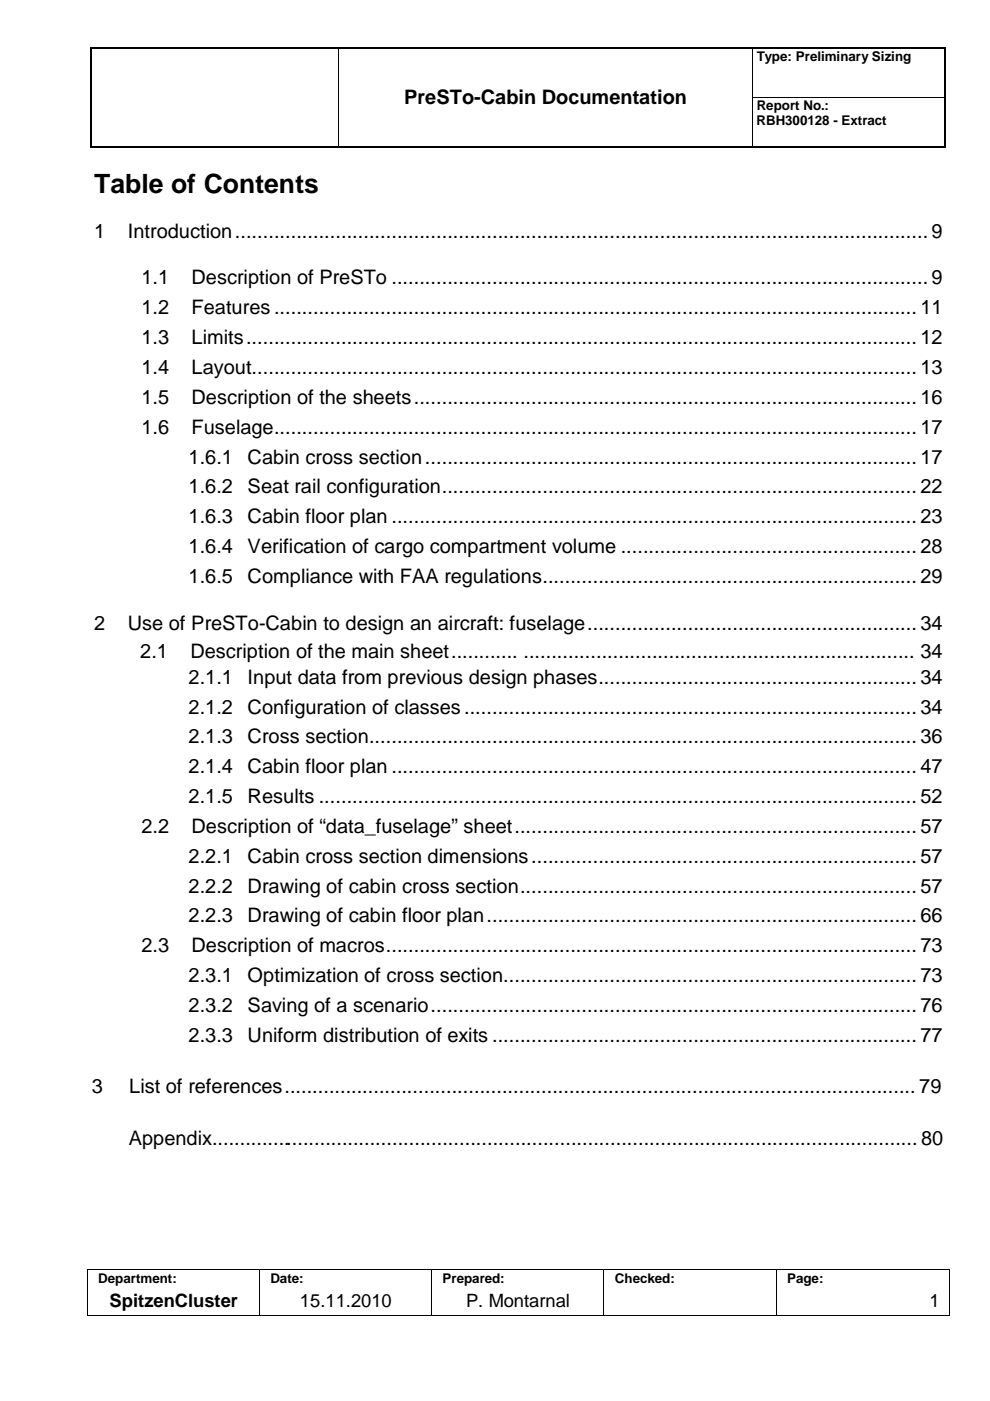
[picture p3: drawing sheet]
<svg xmlns="http://www.w3.org/2000/svg" width="210mm" height="297mm" viewBox="0 0 210 297" stroke-linecap="round" stroke-linejoin="round" font-family="sans-serif">
<defs><g id="words">
<text font-size="5.6" x="20" y="40.9">Table of Contents</text>
<g font-size="4.2">
<text x="85.7" y="22.1">PreSTo-Cabin Documentation</text>
<text x="20" y="50.5">1</text>
<text x="27.1" y="50.5">Introduction ............................................................................................................................ 9</text>
<text x="30" y="60.3">1.1</text>
<text x="40.6" y="60.3">Description of PreSTo ................................................................................................ 9</text>
<text x="30" y="66.6">1.2</text>
<text x="40.6" y="66.6">Features ................................................................................................................... 11</text>
<text x="30" y="73">1.3</text>
<text x="40.6" y="73">Limits ........................................................................................................................ 12</text>
<text x="30" y="79.3">1.4</text>
<text x="40.6" y="79.3">Layout ....................................................................................................................... 13</text>
<text x="30" y="85.6">1.5</text>
<text x="40.6" y="85.6">Description of the sheets .......................................................................................... 16</text>
<text x="30" y="91.9">1.6</text>
<text x="40.6" y="91.9">Fuselage ................................................................................................................... 17</text>
<text x="40" y="98.3">1.6.1</text>
<text x="52.5" y="98.3">Cabin cross section ........................................................................................ 17</text>
<text x="40" y="104.6">1.6.2</text>
<text x="52.5" y="104.6">Seat rail configuration ..................................................................................... 22</text>
<text x="40" y="111">1.6.3</text>
<text x="52.5" y="111">Cabin floor plan .............................................................................................. 23</text>
<text x="40" y="117.3">1.6.4</text>
<text x="52.5" y="117.3">Verification of cargo compartment volume ..................................................... 28</text>
<text x="40" y="123.6">1.6.5</text>
<text x="52.5" y="123.6">Compliance with FAA regulations ................................................................... 29</text>
<text x="20" y="133.6">2</text>
<text x="27.1" y="133.6">Use of PreSTo-Cabin to design an aircraft: fuselage ........................................................... 34</text>
<text x="29.7" y="139.4">2.1</text>
<text x="40.4" y="139.4">Description of the main sheet ............ ...................................................................... 34</text>
<text x="40" y="144.9">2.1.1</text>
<text x="52.5" y="144.9">Input data from previous design phases ......................................................... 34</text>
<text x="40" y="151.3">2.1.2</text>
<text x="52.5" y="151.3">Configuration of classes ................................................................................. 34</text>
<text x="40" y="157.6">2.1.3</text>
<text x="52.5" y="157.6">Cross section .................................................................................................. 36</text>
<text x="40" y="164">2.1.4</text>
<text x="52.5" y="164">Cabin floor plan .............................................................................................. 47</text>
<text x="40" y="170.3">2.1.5</text>
<text x="52.5" y="170.3">Results ........................................................................................................... 52</text>
<text x="30" y="176.6">2.2</text>
<text x="40.6" y="176.6">Description of “data_fuselage” sheet ........................................................................ 57</text>
<text x="40" y="182.9">2.2.1</text>
<text x="52.5" y="182.9">Cabin cross section dimensions ..................................................................... 57</text>
<text x="40" y="189.3">2.2.2</text>
<text x="52.5" y="189.3">Drawing of cabin cross section ....................................................................... 57</text>
<text x="40" y="195.6">2.2.3</text>
<text x="52.5" y="195.6">Drawing of cabin floor plan ............................................................................. 66</text>
<text x="30" y="201.9">2.3</text>
<text x="40.6" y="201.9">Description of macros ............................................................................................... 73</text>
<text x="40" y="208.2">2.3.1</text>
<text x="52.5" y="208.2">Optimization of cross section .......................................................................... 73</text>
<text x="40" y="214.6">2.3.2</text>
<text x="52.5" y="214.6">Saving of a scenario ....................................................................................... 76</text>
<text x="40" y="220.9">2.3.3</text>
<text x="52.5" y="220.9">Uniform distribution of exits ............................................................................ 77</text>
<text x="19.4" y="231.8">3</text>
<text x="27.4" y="231.8">List of references ................................................................................................................. 79</text>
<text x="27.3" y="242.8">Appendix............................................................................................................................... 80</text>
</g>
<g font-size="3.9">
<text x="23.2" y="277.1">SpitzenCluster</text>
<text x="63.6" y="277.2">15.11.2010</text>
<text x="98.8" y="277.2">P. Montarnal</text>
<text x="197.1" y="277.2">1</text>
</g>
<g font-size="2.8">
<text x="160.4" y="12.8">Type: Preliminary Sizing</text>
<text x="160.4" y="23.2">Report No.:</text>
<text x="160.4" y="26.5">RBH300128 - Extract</text>
<text x="20.8" y="272.1">Department:</text>
<text x="57.3" y="272.1">Date:</text>
<text x="93.8" y="272.1">Prepared:</text>
<text x="130.4" y="272.1">Checked:</text>
<text x="166.9" y="272.1">Page:</text>
</g>
</g></defs>
<g fill="#000">
<path d="M19.1 10h.3v.3h-.3zM71.8 10h.3v.3h-.3zM159.4 10h.3v.3h-.3zM200.3 10h.3v.3h-.3zM19.1 20.5h.3v.2h-.3zM19.1 30.9h.3v.4h-.3zM71.8 20.5h.1v.2h-.1zM71.8 30.9h.3v.4h-.3zM159.4 20.5h.2v.2h-.2zM159.4 30.9h.3v.4h-.3zM200.3 20.5h.3v.2h-.3zM200.3 30.9h.3v.4h-.3z"/>
<path d="M18.5 269h.2v.2h-.2zM18.5 278.8h.2v.1h-.2zM55 269h.2v.2h-.2zM55 278.8h.2v.1h-.2zM91.5 269h.2v.2h-.2zM91.5 278.8h.2v.1h-.2zM128 269h.1v.2h-.1zM128 278.8h.1v.1h-.1zM164.5 269h.1v.2h-.1zM164.5 278.8h.1v.1h-.1zM201.3 269h.2v.2h-.2zM201.3 278.8h.2v.1h-.2z"/>
</g>
<path d="M19.3 10.3v10.2M19.4 10.2h52.4M72.1 10.2h87.3M159.7 10.2h40.6M200.4 10.3v10.2M19.3 20.7v10.2M19.4 31.1h52.4M72.1 31.1h87.3M159.7 31.1h40.6M200.4 20.7v10.2" fill="none" stroke="#000" stroke-width=".34"/>
<g fill="none" stroke="#000" stroke-width=".21">
<path d="M71.8 10.3v10.2M159.5 10.3v10.2M71.8 20.7v10.2M159.5 20.7v10.2M159.6 20.6h40.7M18.6 269.2v9.6M18.7 269.1h36.3M18.7 278.8h36.3M55.1 269.2v9.6M55.2 269.1h36.3M55.2 278.8h36.3M91.6 269.2v9.6"/>
<path d="M91.7 269.1h36.3M91.7 278.8h36.3M128.1 269.2v9.6M128.1 269.1h36.4M128.1 278.8h36.4M164.5 269.2v9.6M164.6 269.1h36.7M164.6 278.8h36.7M201.4 269.2v9.6"/>
</g>
<use href="#words"/>
</svg>
